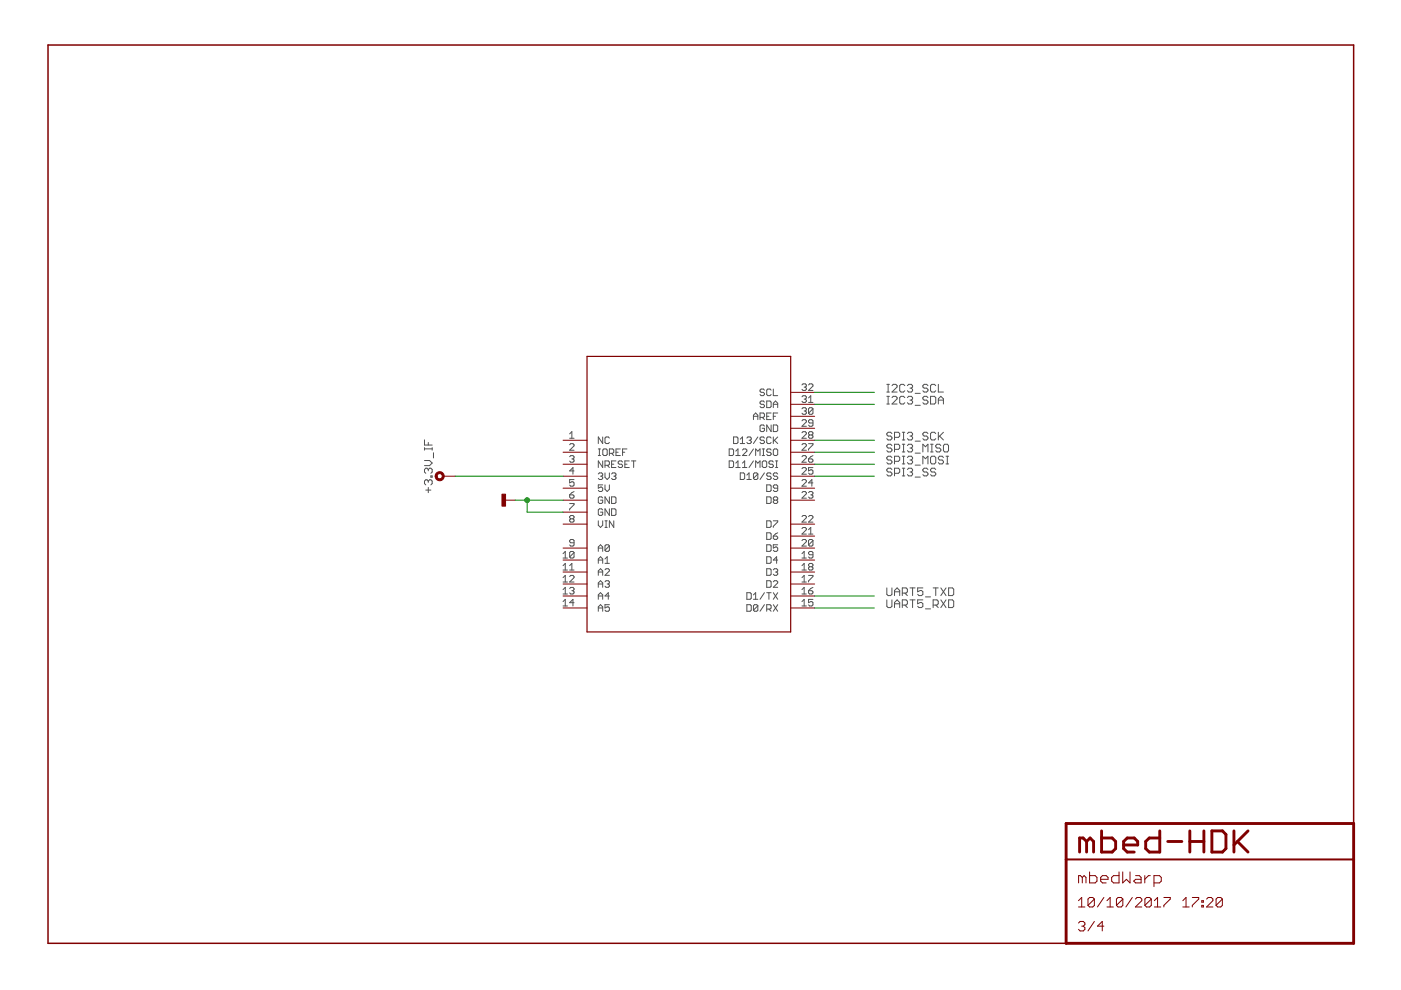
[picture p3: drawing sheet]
<svg xmlns="http://www.w3.org/2000/svg" width="297mm" height="210mm" viewBox="0 0 297 210" stroke-linecap="round" stroke-linejoin="round" font-family="sans-serif">
<g fill="none" stroke="#505050" stroke-width=".21">
<path d="M90 93.3v1.1h1.6M90 94.9v.5M90 97.6h1.1l.5 .6-.5 .5h-1.1M90 95.2h1.6M90.8 93.8v.6M90.8 99.5v.3M90.8 99.5l-.3-.2h-.2l-.3 .2v.6l.3 .3M90.8 99.5l.3-.2h.3l.2 .2v.6l-.2 .3M91.6 94.9v.5M91.9 96v1.1M120.8 92l.4-.5v1.4M120.8 92.9h.9"/>
<path d="M120.8 94.3l.2-.2h.5l.2 .2v.2l-.9 1h.9M120.8 96.8l.2-.2h.5l.2 .2-.2 .5M121.2 97.3h.3M121.5 97.3l.2 .2-.2 .5h-.5l-.2-.2M121.7 99.8h-.9l.7-.7v1.4M126.9 96.6h.4M126.9 95.2h.4M127.1 95.2v1.4M127.8 92.6v1.4l-.9-1.4v1.4M127.8 97.7v1.4l-.9-1.4v1.4M128 95.2h.5l.2 .2v1l-.2 .2h-.5l-.2-.2v-1zM128.3 98.7h.7l.2-.3v-.4l-.2-.3h-.7v1.4"/>
<path d="M128.7 98.7l.5 .4M129.2 92.9l-.2-.3h-.5l-.2 .3v.9l.2 .2h.5l.2-.2M129.2 96.1h.7l.2-.2v-.5l-.2-.2h-.7v1.4M129.7 96.1l.4 .5M129.7 98.4h.4M130.6 95.9h.5M130.6 97.7h-.9v1.4h.9M131.5 95.2h-.9v1.4h.9M132 98l-.2-.3h-.5l-.2 .3 .2 .4h.5l.2 .3-.2 .4h-.5l-.2-.2M132 95.9h.5M132.5 98.4h.4M132.9 95.2h-.9v1.4"/>
<path d="M133.4 97.7h-.9v1.4h.9M133.9 97.7h.9M134.3 97.7v1.4M154.6 95.2h.7l.2 .2v1l-.2 .2h-.7zM154.6 97.7h.7l.2 .3v.9l-.2 .2h-.7zM155.5 92.6h.7l.3 .3v.9l-.3 .2h-.7zM156 96.6h.9M156 99.1h.9M156 95.7l.5-.5v1.4M156 98.2l.5-.5v1.4M157 94h.9M157 93.1l.4-.5v1.4"/>
<path d="M157.4 95.4l.2-.2h.5l.2 .2v.3l-.9 .9h.9M157.4 99.1h.9M157.4 98.2l.5-.5v1.4M158.3 92.9l.3-.3h.4l.3 .3-.3 .4M158.8 93.3h.2M159 93.3l.3 .3-.3 .4h-.4l-.3-.2M159.7 89v-1l.5-.4 .5 .4v1M159.7 97.7l-.9 1.4M159.7 95.2l-.9 1.4M159.7 88.3h1M160.2 96.6v-1.4l.5 .5 .4-.5v1.4M160.2 99.1v-1.4l.5 .5 .4-.5v1.4"/>
<path d="M160.7 92.6l-1 1.4M161.1 88.5h.7l.3-.2v-.5l-.3-.2h-.7v1.4M161.6 96.6h.5M161.6 95.2h.5M161.6 98l.3-.3h.4l.3 .3v.9l-.3 .2h-.4l-.3-.2zM161.6 88.5l.5 .5M161.9 95.2v1.4M162.1 92.9l-.3-.3h-.4l-.3 .5 .3 .2h.4l.3 .5-.3 .2h-.4l-.3-.2M162.1 82.7l-.3-.2h-.4l-.3 .5 .3 .2h.4l.3 .5-.3 .2h-.4l-.3-.2M162.1 85.3l-.3-.3h-.4l-.3 .5 .3 .2h.4l.3 .5-.3 .2h-.4l-.3-.2M162.1 90.3l-.3-.2h-.4l-.3 .2v1l.3 .2h.4l.3-.2v-.5h-.5M162.6 85h.7l.2 .3v.9l-.2 .2h-.7z"/>
<path d="M162.6 88.3h.4M163.5 92.9l-.2-.3h-.5l-.2 .3v.9l.2 .2h.5l.2-.2M163.5 95.4l-.2-.2h-.5l-.2 .5 .2 .2h.5l.2 .5-.2 .2h-.5l-.2-.2M163.5 82.7l-.2-.2h-.5l-.2 .2v1l.2 .2h.5l.2-.2M163.5 87.6h-.9v1.4h.9M163.5 90.1v1.4l-.9-1.4v1.4M164 95.4l.2-.2h.5l.2 .2v1l-.2 .2h-.5l-.2-.2zM164 98l-.3-.3h-.4l-.3 .5 .3 .2h.4l.3 .5-.3 .2h-.4l-.3-.2M164 86.4v-.9l.4-.5 .5 .5v.9M164 90.1h.7l.2 .2v1l-.2 .2h-.7zM164 82.5v1.4h.9M164 92.6v1.4"/>
<path d="M164 88.3h.4M164 85.7h.9M164.2 93.3l.7 .7M164.4 97.7h.5M164.4 99.1h.5M164.7 97.7v1.4M164.9 87.6h-.9v1.4M164.9 92.6l-.9 1M170 91.8l.3-.3h.4l.3 .3v.2l-1 .9h1M170 94.3l.3-.2h.4l.3 .2v.2l-1 1h1M170 99.4l.3-.3h.4l.3 .3v.2l-1 .9h1M170 96.8l.3-.2h.4l.3 .2v.3l-1 .9h1"/>
<path d="M170 81.6l.3-.2h.4l.3 .2-.3 .5M170 84.1l.3-.2h.4l.3 .2-.3 .5M170 86.7l.3-.3h.4l.3 .3-.3 .4M170 89.2l.3-.2h.4l.3 .2v.3l-1 .9h1M170.5 87.1h.2M170.5 84.6h.2M170.5 82.1h.2M170.7 82.1l.3 .2-.3 .5h-.4l-.3-.3M170.7 84.6l.3 .3-.3 .4h-.4l-.3-.2M170.7 87.1l.3 .3-.3 .4h-.4l-.3-.2M171.4 94.1h1v.2l-1 .9v.3M171.4 97.3h.7l.3 .5-.3 .2h-.4l-.3-.2z"/>
<path d="M171.4 81.6l.3-.2h.4l.3 .2v.3l-1 .9h1M171.4 84.4l.5-.5v1.4M171.4 85.3h1M171.7 92.2l-.3 .3 .3 .4h.4l.3-.2-.3-.5M171.7 92.2l-.3-.2 .3-.5h.4l.3 .3-.3 .4M171.7 92.2h.4M172.4 99.1h-1v.7l.5-.2 .5 .2v.5l-.3 .2h-.4l-.3-.2M172.4 86.7l-.3-.3h-.4l-.3 .3v.9M172.4 89.7h-.7l-.3-.2 .3-.5h.4l.3 .2v.9l-.3 .3h-.4l-.3-.3M172.4 86.7v.9l-.3 .2h-.4l-.3-.2M172.4 86.7l-1 .9M172.4 96.6l-1 .7"/>
<path d="M188 83.1h.6M188 81.5h.6M188 85.7h.6M188 84h.6M188.3 81.5v1.6M188.3 84v1.7M189.1 99.5l-.3-.2h-.5l-.3 .2v.3l.3 .3h.5l.3 .3v.2l-.3 .3h-.5l-.3-.3M189.1 91.9l-.3-.2h-.5l-.3 .2v.3l.3 .3h.5l.3 .2v.3l-.3 .3h-.5l-.3-.3M189.1 94.5l-.3-.3h-.5l-.3 .3v.2l.3 .3h.5l.3 .3v.2l-.3 .3h-.5l-.3-.3M189.1 97l-.3-.3h-.5l-.3 .3v.3l.3 .2h.5l.3 .3v.3l-.3 .3h-.5l-.3-.3M189.1 81.8l.3-.3h.5l.3 .3v.2l-1.1 1.1h1.1M189.1 84.3l.3-.3h.5l.3 .3v.3l-1.1 1.1h1.1"/>
<path d="M189.7 92.7h.8l.3-.2v-.6l-.3-.2h-.8v1.6M189.7 95.3h.8l.3-.3v-.5l-.3-.3h-.8v1.6M189.7 97.8h.8l.3-.3v-.5l-.3-.3h-.8v1.7M191.3 99.3h.5M191.3 91.7h.5M191.3 93.3h.5M191.3 94.2h.5M191.3 95.8h.5M191.3 96.7h.5M191.3 98.4h.5M191.6 91.7v1.6M191.6 94.2v1.6"/>
<path d="M191.6 96.7v1.7M191.6 99.3v1.6M191.8 84.3l-.2-.3h-.6l-.2 .3v1.1l.2 .3h.6l.2-.3M191.8 81.8l-.2-.3h-.6l-.2 .3v1l.2 .3h.6l.2-.3M192.4 99.5l.3-.2h.5l.3 .2v.3l-.3 .3M192.4 94.5l.3-.3h.5l.3 .3v.2l-.3 .3M192.4 81.8l.3-.3h.5l.3 .3v.2l-.3 .3M192.4 84.3l.3-.3h.5l.3 .3v.3l-.3 .2M192.4 91.9l.3-.2h.5l.3 .2v.3l-.3 .3M192.4 97l.3-.3h.5l.3 .3v.3l-.3 .2M192.9 82.3h.3M192.9 84.8h.3"/>
<path d="M192.9 92.5h.3M192.9 95h.3M192.9 97.5h.3M193.2 82.3l.3 .3v.2l-.3 .3h-.5l-.3-.3M193.2 84.8l.3 .3v.3l-.3 .3h-.5l-.3-.3M193.2 92.5l.3 .2v.3l-.3 .3h-.5l-.3-.3M193.2 95l.3 .3v.2l-.3 .3h-.5l-.3-.3M193.2 97.5l.3 .3v.3l-.3 .3h-.5l-.3-.3M194 96.1h1.1M194 98.6h1.1M194 83.4h1.1M194 85.9h1.1"/>
<path d="M194 93.5h1.1M195.7 95.8v-1.6l.5 .5 .5-.5v1.6M195.7 98.4v-1.7l.5 .6 .5-.6v1.7M196.7 99.5l-.2-.2h-.6l-.2 .2v.3l.2 .3h.6l.2 .3v.2l-.2 .3h-.6l-.2-.3M196.7 84.3l-.2-.3h-.6l-.2 .3v.3l.2 .2h.6l.2 .3v.3l-.2 .3h-.6l-.2-.3M196.7 81.8l-.2-.3h-.6l-.2 .3v.2l.2 .3h.6l.2 .3v.2l-.2 .3h-.6l-.2-.3M196.7 91.9l-.2-.2h-.6l-.2 .2v.3l.2 .3h.6l.2 .2v.3l-.2 .3h-.6l-.2-.3M197.3 84h.8l.3 .3v1.1l-.3 .3h-.8zM197.3 94.2h.5M197.3 95.8h.5M197.6 96.7h.5l.3 .3v1.1l-.3 .3h-.5l-.3-.3v-1.1zM197.6 94.2v1.6"/>
<path d="M198.4 99.5l-.3-.2h-.5l-.3 .2v.3l.3 .3h.5l.3 .3v.2l-.3 .3h-.5l-.3-.3M198.4 81.8l-.3-.3h-.5l-.3 .3v1l.3 .3h.5l.3-.3M198.4 91.9l-.3-.2h-.5l-.3 .2v1.1l.3 .3h.5l.3-.3M198.9 81.5v1.6h1.1M198.9 85.7v-1.1l.6-.6 .5 .6v1.1M198.9 91.7v1.6M198.9 84.8h1.1M199.2 92.5l.8 .8M199.5 94.5l-.3-.3h-.5l-.3 .3v.2l.3 .3h.5l.3 .3v.2l-.3 .3h-.5l-.3-.3M200 97l-.3-.3h-.5l-.3 .3v.3l.3 .2h.5l.3 .3v.3l-.3 .3h-.5l-.3-.3M200 91.7l-1.1 1M200.3 94.2h.6l.2 .3v1l-.2 .3h-.6l-.3-.3v-1z"/>
<path d="M200.6 96.7h.5M200.6 98.4h.5M200.9 96.7v1.7M90.3 103.9h1.1M90.8 102v.3M90.8 103.4v1.1M90.8 102l-.3-.3h-.2l-.3 .3v.5l.3 .3M90.8 102l.3-.3h.3l.2 .3v.5l-.2 .3M91.4 100.9h.2v.3h-.2zM119.4 117.4l.4-.5v1.4M119.4 119.9l.4-.4v1.4M119.4 118.3h.9"/>
<path d="M120.8 119.9l.4-.4v1.4M120.8 104.9h.7l.2 .5-.2 .2h-.5l-.2-.2zM120.8 106.8h.9v.2l-.9 .9v.3M121 110l-.2-.2 .2-.5h.5l.2 .2-.2 .5M121 110l-.2 .2 .2 .5h.5l.2-.2-.2-.5M121 110h.5M121.7 101.7h-.9v.7l.4-.2 .5 .2v.4l-.2 .3h-.5l-.2-.3M121.7 115.1h-.7l-.2-.2 .2-.5h.5l.2 .2v.9l-.2 .3h-.5l-.2-.3M121.7 117.2v.9l-.2 .2h-.5l-.2-.2M121.7 117.2l-.2-.3h-.5l-.2 .3v.9M121.7 104.2l-.9 .7M121.7 117.2l-.9 .9"/>
<path d="M126.9 110.4v1l.4 .4 .5-.4v-1M126.9 116.9v-.9l.4-.5 .5 .5v.9M126.9 119.4v-.9l.4-.5 .5 .5v.9M126.9 100.5l.2-.2h.5l.2 .2-.2 .5M126.9 116.2h.9M126.9 118.7h.9M127.3 101h.3M127.6 101l.2 .2-.2 .5h-.5l-.2-.3M127.8 102.8h-.9v.7l.4-.2 .5 .2v.5l-.2 .2h-.5l-.2-.2M127.8 105.6l-.2-.3h-.5l-.2 .3v.9l.2 .2h.5l.2-.2v-.5h-.5M127.8 108.1l-.2-.2h-.5l-.2 .2v1l.2 .2h.5l.2-.2v-.5h-.5M128.3 100.3v.9l.4 .5 .5-.5v-.9"/>
<path d="M128.3 102.8v.9l.4 .5 .5-.5v-.9M128.3 118.5l.4-.5v1.4M128.3 111.8h.4M128.3 110.4h.4M128.3 119.4h.9M128.5 110.4v1.4M129.2 105.3v1.4l-.9-1.4v1.4M129.2 107.9v1.4l-.9-1.4v1.4M129.2 115.7l-.2-.2h-.5l-.2 .2v1M129.2 115.7v1l-.2 .2h-.5l-.2-.2M129.2 115.7l-.9 1M129.7 100.5l.2-.2h.5l.2 .2-.2 .5"/>
<path d="M129.7 105.3h.7l.2 .3v.9l-.2 .2h-.7zM129.7 107.9h.7l.2 .2v1l-.2 .2h-.7zM130.1 110.4v1.4l-.9-1.4v1.4M130.1 101h.3M130.4 101l.2 .2-.2 .5h-.5l-.2-.3M157 100.3h.6l.3 .2v.9l-.3 .3h-.6zM158.3 101.7h1M158.3 100.7l.5-.4v1.4M160.7 100.5l-.3-.2h-.4l-.3 .2v.9M160.7 100.5v.9l-.3 .3h-.4l-.3-.3M160.7 100.5l-1 .9M162.1 100.3l-1 1.4"/>
<path d="M162.6 102.8h.7l.2 .2v1l-.2 .2h-.7zM162.6 105.3h.7l.2 .3v.9l-.2 .2h-.7zM162.6 110.4h.7l.2 .3v.9l-.2 .2h-.7zM162.6 115.5h.7l.2 .2v1l-.2 .2h-.7zM162.6 113h.7l.2 .2v.9l-.2 .3h-.7zM162.6 118h.7l.2 .3v.9l-.2 .2h-.7zM163.5 100.5l-.2-.2h-.5l-.2 .4 .2 .3h.5l.2 .4-.2 .3h-.5l-.2-.3M164 110.4h.9v.3l-.9 .9v.2M164 113.7h.7l.2 .4-.2 .3h-.5l-.2-.3zM164.2 106l-.2-.2 .2-.5h.5l.2 .3-.2 .4M164.2 106l-.2 .3 .2 .4h.5l.2-.2-.2-.5M164.2 106h.5"/>
<path d="M164.9 100.5l-.2-.2h-.5l-.2 .4 .2 .3h.5l.2 .4-.2 .3h-.5l-.2-.3M164.9 103.5h-.7l-.2-.2 .2-.5h.5l.2 .2v1l-.2 .2h-.5l-.2-.2M164.9 115.5h-.9v.7l.4-.2 .5 .2v.5l-.2 .2h-.5l-.2-.2M164.9 118.7h-.9l.7-.7v1.4M164.9 113l-.9 .7M170 101.9l.3-.2h.4l.3 .2v.3l-1 .9h1M170 104.5l.3-.3h.4l.3 .3v.2l-1 .9h1M170 109.5l.3-.2h.4l.3 .2v.3l-1 .9h1M170 112.1l.3-.3h.4l.3 .3v.2l-1 .9h1M170 114.6l.3-.2h.4l.3 .2v.3l-1 .9h1M170 118.3h1M170 117.4l.5-.5v1.4"/>
<path d="M170 119.9l.5-.4v1.4M171.4 104.5l.3-.3h.4l.3 .3-.3 .4M171.4 109.5l.3-.2h.4l.3 .2v.3l-1 .9h1M171.4 113.2h1M171.4 112.3l.5-.5v1.4M171.9 104.9h.2M172.1 104.9l.3 .3-.3 .4h-.4l-.3-.2M172.4 117.6h-.7l-.3-.2 .3-.5h.4l.3 .3v.9l-.3 .2h-.4l-.3-.2M172.4 114.6v.9l-.3 .3h-.4l-.3-.3M172.4 114.6l-.3-.2h-.4l-.3 .2v.9M172.4 114.6l-1 .9M172.4 102.4h-1l.7-.7v1.4"/>
<path d="M189.7 100.4h.8l.3-.3v-.6l-.3-.2h-.8v1.6M191.3 100.9h.5M192.9 100.1h.3M193.2 100.1l.3 .3v.2l-.3 .3h-.5l-.3-.3M194 101.2h1.1M119.4 122.5l.4-.5v1.4M119.4 125l.4-.5v1.4M119.4 127.6l.4-.5v1.4M119.4 120.9h.9M119.4 123.4h.9M119.4 125.9h.9M119.4 128.5h.9"/>
<path d="M120.8 122.2l.2-.2h.5l.2 .2v.3l-.9 .9h.9M120.8 124.8l.2-.3h.5l.2 .3-.2 .4M120.8 120.9h.9M121.2 125.2h.3M121.5 125.2l.2 .3-.2 .4h-.5l-.2-.2M121.7 127.8h-.9l.7-.7v1.4M126.9 122v-.9l.4-.5 .5 .5v.9M126.9 124.5v-.9l.4-.5 .5 .5v.9M126.9 127.1v-1l.4-.4 .5 .4v1M126.9 129.6v-.9l.4-.5 .5 .5v.9M126.9 121.3h.9M126.9 123.8h.9"/>
<path d="M126.9 126.4h.9M126.9 128.9h.9M128.3 120.8l.2-.2h.5l.2 .2v.3l-.9 .9h.9M128.3 123.4l.2-.3h.5l.2 .3-.2 .4M128.7 123.8h.3M129 123.8l.2 .3-.2 .4h-.5l-.2-.2M129.2 128.2h-.9v.7l.4-.2 .5 .2v.5l-.2 .2h-.5l-.2-.2M129.2 126.4h-.9l.7-.7v1.4M158.3 125.7h.7l.3 .2v.9l-.3 .3h-.7zM158.3 128.2h.7l.3 .2v1l-.3 .2h-.7zM159.7 127.1h1M159.7 126.1l.5-.4v1.4"/>
<path d="M160.7 128.4l-.3-.2h-.4l-.3 .2v1M160.7 128.4v1l-.3 .2h-.4l-.3-.2M160.7 128.4l-1 1M162.1 128.2l-1 1.4M162.1 125.7l-1 1.4M162.6 120.6h.7l.2 .2v1l-.2 .2h-.7zM162.6 123.1h.7l.2 .3v.9l-.2 .2h-.7zM162.6 129.1h.7l.2-.2v-.5l-.2-.2h-.7v1.4M162.6 125.7h.9M163 129.1l.5 .5M163 125.7v1.4M164 120.8l.2-.2h.5l.2 .2-.2 .5"/>
<path d="M164 123.4l.2-.3h.5l.2 .3v.2l-.9 .9h.9M164 128.2l.9 1.4M164 125.7l.9 1.4M164.4 121.3h.3M164.7 121.3l.2 .2-.2 .5h-.5l-.2-.2M164.9 128.2l-.9 1.4M164.9 125.7l-.9 1.4M170 120.9h1M170 123.4h1M170 125.9h1M170 128.5h1M170 127.6l.5-.5v1.4"/>
<path d="M170 122.5l.5-.5v1.4M170 125l.5-.5v1.4M171.4 122h1v.2l-1 1v.2M171.4 125.2h.7l.3 .5-.3 .2h-.4l-.3-.2zM171.7 120.2l-.3 .2 .3 .5h.4l.3-.3-.3-.4M171.7 120.2l-.3-.3 .3-.4h.4l.3 .2-.3 .5M171.7 120.2h.4M172.4 127.1h-1v.7l.5-.2 .5 .2v.4l-.3 .3h-.4l-.3-.3M172.4 124.5l-1 .7M188 124.7v1.3l.3 .3h.5l.3-.3v-1.3M188 127.2v1.3l.3 .3h.5l.3-.3v-1.3M189.7 128.8v-1.1l.5-.5 .6 .5v1.1"/>
<path d="M189.7 126.3v-1.1l.5-.5 .6 .5v1.1M189.7 125.5h1.1M189.7 128h1.1M191.3 128.3h.8l.3-.3v-.5l-.3-.3h-.8v1.6M191.3 125.8h.8l.3-.3v-.6l-.3-.2h-.8v1.6M191.8 125.8l.6 .5M191.8 128.3l.6 .5M192.9 124.7h1.1M192.9 127.2h1.1M193.5 124.7v1.6M193.5 127.2v1.6M195.7 124.7h-1.1v.8l.5-.3h.3l.3 .3v.5l-.3 .3h-.6l-.2-.3"/>
<path d="M195.7 127.2h-1.1v.8l.5-.3h.3l.3 .3v.5l-.3 .3h-.6l-.2-.3M196.2 129.1h1.1M196.2 126.6h1.1M197.8 128.3h.8l.3-.3v-.5l-.3-.3h-.8v1.6M197.8 124.7h1.1M198.4 124.7v1.6M198.4 128.3l.5 .5M199.5 124.7l1.1 1.6M199.5 127.2l1.1 1.6M200.6 124.7l-1.1 1.6M200.6 127.2l-1.1 1.6M201.1 124.7h.8l.3 .2v1.1l-.3 .3h-.8z"/>
<path d="M201.1 127.2h.8l.3 .3v1l-.3 .3h-.8z"/>
</g>
<path d="M287 174.6v-165.1h-276.8v190.5h215.8" fill="none" stroke="#800000" stroke-width=".32"/>
<g fill="none" stroke="#800000" stroke-width=".61">
<path d="M226 174.6h61v25.4h-61zM230.4 178.4l-.8-.7h-.7v3M230.4 178.4v2.3M230.4 178.4l.7-.7 .8 .7v2.3M233.6 176.2v4.5h2.2l.7-.8v-1.5l-.7-.7h-2.2M238.2 179.2h3v-.8l-.7-.7h-1.5l-.8 .7v1.5l.8 .8h1.5M245.9 176.2v4.5h-2.2l-.8-.8v-1.5l.8-.7h2.2M247.6 178.4h3M252.3 178.4h2.9M252.3 176.2v4.5M255.2 176.2v4.5M256.9 176.2h2.3l.7 .7v3l-.7 .8h-2.3z"/>
<path d="M261.6 176.2v4.5M262.4 178.4l2.2 2.3M264.6 176.2l-3 3"/>
</g>
<path d="M226 182.2h61" fill="none" stroke="#800000" stroke-width=".42"/>
<g fill="none" stroke="#800000" stroke-width=".21">
<path d="M119.4 93.3h5.1M119.4 95.9h5.1M119.4 98.4h5.1M167.6 93.3h5.1M167.6 95.9h5.1M167.6 98.4h5.1M167.6 90.8h5.1M167.6 88.3h5.1M167.6 85.7h5.1M167.6 83.2h5.1M94 101h2.5M106.7 106h2.5"/>
<path d="M119.4 101h5.1M119.4 103.5h5.1M119.4 106h5.1M119.4 108.6h5.1M119.4 111.1h5.1M119.4 116.2h5.1M119.4 118.7h5.1M167.6 101h5.1M167.6 103.5h5.1M167.6 106h5.1M167.6 111.1h5.1M167.6 116.2h5.1"/>
<path d="M167.6 118.7h5.1M167.6 113.7h5.1M119.4 121.3h5.1M119.4 123.8h5.1M119.4 126.4h5.1M119.4 128.9h5.1M167.6 121.3h5.1M167.6 123.8h5.1M167.6 126.4h5.1M167.6 128.9h5.1M228.7 191l.6-.7v2M228.7 192.3h1.3"/>
<path d="M228.7 195.7l.3-.3h.7l.3 .3v.3l-.3 .4M229.3 196.4h.4M229.5 186l-.4-.3h-.4v1.5M229.5 186v1.2M229.5 186l.3-.3 .5 .3v1.2M229.7 196.4l.3 .3v.3l-.3 .4h-.7l-.3-.4M231 184.9v2.3h1.2l.4-.4v-.8l-.4-.3h-1.2M232 190.6v1.4l-.3 .3h-.7l-.3-.3M232 190.6l-.3-.3h-.7l-.3 .3v1.4M232 190.6l-1.3 1.4M232 195.4l-1.3 2M233.4 186.4h1.5v-.4l-.4-.3h-.8l-.3 .3v.8l.3 .4h.8"/>
<path d="M234 190.3l-1.3 2M234 196.4h-1.3l1-1v2M234.7 192.3h1.4M234.7 191l.7-.7v2M237.3 184.9v2.3h-1.2l-.4-.4v-.8l.4-.3h1.2M238 184.9v2.3l.8-.8 .8 .8v-2.3M238.1 190.6v1.4l-.4 .3h-.7l-.3-.3M238.1 190.6l-.4-.3h-.7l-.3 .3v1.4M238.1 190.6l-1.4 1.4M240.1 190.3l-1.4 2M240.7 190.6l.4-.3h.6l.4 .3v.4l-1.4 1.3h1.4M240.8 185.7h.8l.3 .3v1.2h-1.1l-.4-.4 .4-.4h1.1"/>
<path d="M242.7 185.7v1.5M243.9 185.7h-.4l-.8 .7M244.1 190.6v1.4l-.3 .3h-.7l-.4-.3M244.1 190.6l-.3-.3h-.7l-.4 .3v1.4M244.1 190.6l-1.4 1.4M244.7 187.2h1.1l.4-.4v-.8l-.4-.3h-1.1v2.3M244.8 192.3h1.3M244.8 191l.6-.7v2M246.8 190.3h1.3v.3l-1.3 1.4v.3M250.8 192.3h1.3M250.8 191l.7-.7v2M252.8 190.3h1.3v.3l-1.3 1.4v.3"/>
<path d="M254.8 192h.3v.3h-.3zM254.8 191h.3v.3h-.3zM255.8 190.6l.4-.3h.6l.4 .3v.4l-1.4 1.3h1.4M259.2 190.6v1.4l-.4 .3h-.6l-.4-.3M259.2 190.6l-.4-.3h-.6l-.4 .3v1.4M259.2 190.6l-1.4 1.4"/>
</g>
<path d="M124.5 75.6h43.1v58.4h-43.1z" fill="none" stroke="#800000" stroke-width=".25"/>
<path d="M92.5 100.4a.96 .96 0 0 1 1.5 0 .96 .96 0 0 1-.5 1.5 .96 .96 0 0 1-1.2-.9h.4a.56 .56 0 0 1 .8-.5 .56 .56 0 0 1 .1 .9 .56 .56 0 0 1-.9-.2v-.2h-.4z" fill-rule="evenodd" fill="#800000" stroke="#800000" stroke-width=".21"/>
<path d="M106.4 104.8h.8v2.5h-.8z" fill="#800000" stroke="#800000" stroke-width=".21"/>
<path d="M172.7 83.2h12.7M172.7 85.7h12.7M172.7 93.3h12.7M172.7 95.9h12.7M172.7 98.4h12.7M96.5 101h22.9M109.2 106h10.2M111.8 106v2.6h7.6M172.7 101h12.7M172.7 126.4h12.7M172.7 128.9h12.7" fill="none" stroke="#008000" stroke-width=".21"/>
<circle cx="111.8" cy="106" r=".51" fill="#008000" stroke="#008000" stroke-width=".21"/>
</svg>
